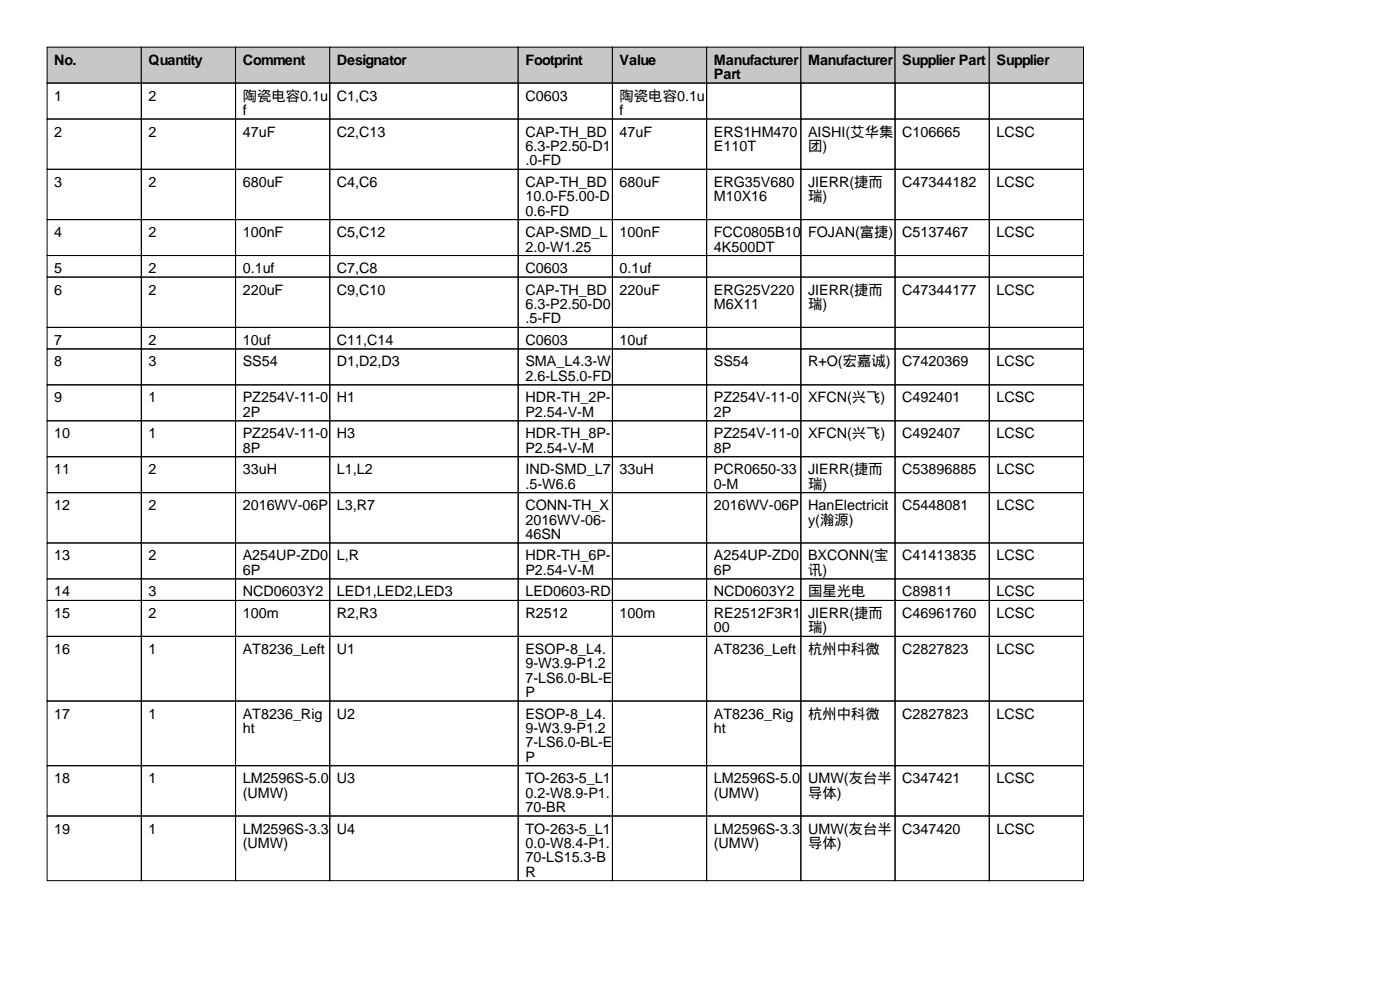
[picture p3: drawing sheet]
<svg xmlns="http://www.w3.org/2000/svg" width="297mm" height="210mm" viewBox="0 0 297 210" stroke-linecap="round" stroke-linejoin="round" font-family="sans-serif">
<defs><g id="words">
<g font-size="3">
<text x="11.5" y="13.7">No.</text>
<text x="31.5" y="13.7">Quantity</text>
<text x="51.5" y="13.7">Comment</text>
<text x="71.5" y="13.7">Designator</text>
<text x="111.5" y="13.7">Footprint</text>
<text x="131.5" y="13.7">Value</text>
<text x="151.5" y="13.7">Manufacturer</text>
<text x="151.5" y="16.8">Part</text>
<text x="171.5" y="13.7">Manufacturer</text>
<text x="191.5" y="13.7">Supplier Part</text>
<text x="211.5" y="13.7">Supplier</text>
<text x="11.5" y="21.3">1</text>
<text x="31.5" y="21.3">2</text>
<text x="51.5" y="21.3">陶瓷电容0.1u</text>
<text x="71.5" y="21.3">C1,C3</text>
<text x="111.5" y="21.3">C0603</text>
<text x="131.5" y="21.3">陶瓷电容0.1u</text>
<text x="11.5" y="29">2</text>
<text x="31.5" y="29">2</text>
<text x="51.5" y="24.4">f</text>
<text x="51.5" y="29">47uF</text>
<text x="71.5" y="29">C2,C13</text>
<text x="111.5" y="29">CAP-TH_BD</text>
<text x="131.5" y="24.4">f</text>
<text x="131.5" y="29">47uF</text>
<text x="151.5" y="29">ERS1HM470</text>
<text x="171.5" y="29">AISHI(艾华集</text>
<text x="191.5" y="29">C106665</text>
<text x="211.5" y="29">LCSC</text>
<text x="111.5" y="32">6.3-P2.50-D1</text>
<text x="111.5" y="35.1">.0-FD</text>
<text x="151.5" y="32">E110T</text>
<text x="171.5" y="32">团)</text>
<text x="11.5" y="39.6">3</text>
<text x="31.5" y="39.6">2</text>
<text x="51.5" y="39.6">680uF</text>
<text x="71.5" y="39.6">C4,C6</text>
<text x="111.5" y="39.6">CAP-TH_BD</text>
<text x="131.5" y="39.6">680uF</text>
<text x="151.5" y="39.6">ERG35V680</text>
<text x="171.5" y="39.6">JIERR(捷而</text>
<text x="191.5" y="39.6">C47344182</text>
<text x="211.5" y="39.6">LCSC</text>
<text x="111.5" y="42.7">10.0-F5.00-D</text>
<text x="111.5" y="45.7">0.6-FD</text>
<text x="151.5" y="42.7">M10X16</text>
<text x="171.5" y="42.7">瑞)</text>
<text x="11.5" y="50.3">4</text>
<text x="31.5" y="50.3">2</text>
<text x="51.5" y="50.3">100nF</text>
<text x="71.5" y="50.3">C5,C12</text>
<text x="111.5" y="50.3">CAP-SMD_L</text>
<text x="111.5" y="53.3">2.0-W1.25</text>
<text x="131.5" y="50.3">100nF</text>
<text x="151.5" y="50.3">FCC0805B10</text>
<text x="151.5" y="53.3">4K500DT</text>
<text x="171.5" y="50.3">FOJAN(富捷)</text>
<text x="191.5" y="50.3">C5137467</text>
<text x="211.5" y="50.3">LCSC</text>
<text x="11.5" y="57.9">5</text>
<text x="31.5" y="57.9">2</text>
<text x="51.5" y="57.9">0.1uf</text>
<text x="71.5" y="57.9">C7,C8</text>
<text x="111.5" y="57.9">C0603</text>
<text x="131.5" y="57.9">0.1uf</text>
<text x="11.5" y="62.5">6</text>
<text x="31.5" y="62.5">2</text>
<text x="51.5" y="62.5">220uF</text>
<text x="71.5" y="62.5">C9,C10</text>
<text x="111.5" y="62.5">CAP-TH_BD</text>
<text x="111.5" y="65.5">6.3-P2.50-D0</text>
<text x="131.5" y="62.5">220uF</text>
<text x="151.5" y="62.5">ERG25V220</text>
<text x="151.5" y="65.5">M6X11</text>
<text x="171.5" y="62.5">JIERR(捷而</text>
<text x="171.5" y="65.5">瑞)</text>
<text x="191.5" y="62.5">C47344177</text>
<text x="211.5" y="62.5">LCSC</text>
<text x="111.5" y="68.6">.5-FD</text>
<text x="11.5" y="73.2">7</text>
<text x="11.5" y="77.7">8</text>
<text x="31.5" y="73.2">2</text>
<text x="31.5" y="77.7">3</text>
<text x="51.5" y="73.2">10uf</text>
<text x="51.5" y="77.7">SS54</text>
<text x="71.5" y="73.2">C11,C14</text>
<text x="71.5" y="77.7">D1,D2,D3</text>
<text x="111.5" y="73.2">C0603</text>
<text x="111.5" y="77.7">SMA_L4.3-W</text>
<text x="131.5" y="73.2">10uf</text>
<text x="151.5" y="77.7">SS54</text>
<text x="171.5" y="77.7">R+O(宏嘉诚)</text>
<text x="191.5" y="77.7">C7420369</text>
<text x="211.5" y="77.7">LCSC</text>
<text x="111.5" y="80.8">2.6-LS5.0-FD</text>
<text x="11.5" y="85.3">9</text>
<text x="31.5" y="85.3">1</text>
<text x="51.5" y="85.3">PZ254V-11-0</text>
<text x="51.5" y="88.4">2P</text>
<text x="71.5" y="85.3">H1</text>
<text x="111.5" y="85.3">HDR-TH_2P-</text>
<text x="111.5" y="88.4">P2.54-V-M</text>
<text x="151.5" y="85.3">PZ254V-11-0</text>
<text x="151.5" y="88.4">2P</text>
<text x="171.5" y="85.3">XFCN(兴飞)</text>
<text x="191.5" y="85.3">C492401</text>
<text x="211.5" y="85.3">LCSC</text>
<text x="11.5" y="93">10</text>
<text x="31.5" y="93">1</text>
<text x="51.5" y="93">PZ254V-11-0</text>
<text x="71.5" y="93">H3</text>
<text x="111.5" y="93">HDR-TH_8P-</text>
<text x="151.5" y="93">PZ254V-11-0</text>
<text x="171.5" y="93">XFCN(兴飞)</text>
<text x="191.5" y="93">C492407</text>
<text x="211.5" y="93">LCSC</text>
<text x="11.5" y="100.6">11</text>
<text x="31.5" y="100.6">2</text>
<text x="51.5" y="96">8P</text>
<text x="51.5" y="100.6">33uH</text>
<text x="71.5" y="100.6">L1,L2</text>
<text x="111.5" y="96">P2.54-V-M</text>
<text x="111.5" y="100.6">IND-SMD_L7</text>
<text x="131.5" y="100.6">33uH</text>
<text x="151.5" y="96">8P</text>
<text x="151.5" y="100.6">PCR0650-33</text>
<text x="171.5" y="100.6">JIERR(捷而</text>
<text x="191.5" y="100.6">C53896885</text>
<text x="211.5" y="100.6">LCSC</text>
<text x="111.5" y="103.6">.5-W6.6</text>
<text x="151.5" y="103.6">0-M</text>
<text x="171.5" y="103.6">瑞)</text>
<text x="11.5" y="108.2">12</text>
<text x="31.5" y="108.2">2</text>
<text x="51.5" y="108.2">2016WV-06P</text>
<text x="71.5" y="108.2">L3,R7</text>
<text x="111.5" y="108.2">CONN-TH_X</text>
<text x="111.5" y="111.3">2016WV-06-</text>
<text x="151.5" y="108.2">2016WV-06P</text>
<text x="171.5" y="108.2">HanElectricit</text>
<text x="171.5" y="111.3">y(瀚源)</text>
<text x="191.5" y="108.2">C5448081</text>
<text x="211.5" y="108.2">LCSC</text>
<text x="11.5" y="118.9">13</text>
<text x="31.5" y="118.9">2</text>
<text x="51.5" y="118.9">A254UP-ZD0</text>
<text x="71.5" y="118.9">L,R</text>
<text x="111.5" y="114.3">46SN</text>
<text x="111.5" y="118.9">HDR-TH_6P-</text>
<text x="151.5" y="118.9">A254UP-ZD0</text>
<text x="171.5" y="118.9">BXCONN(宝</text>
<text x="191.5" y="118.9">C41413835</text>
<text x="211.5" y="118.9">LCSC</text>
<text x="51.5" y="121.9">6P</text>
<text x="111.5" y="121.9">P2.54-V-M</text>
<text x="151.5" y="121.9">6P</text>
<text x="171.5" y="121.9">讯)</text>
<text x="11.5" y="126.5">14</text>
<text x="11.5" y="131.1">15</text>
<text x="31.5" y="126.5">3</text>
<text x="31.5" y="131.1">2</text>
<text x="51.5" y="126.5">NCD0603Y2</text>
<text x="51.5" y="131.1">100m</text>
<text x="71.5" y="126.5">LED1,LED2,LED3</text>
<text x="71.5" y="131.1">R2,R3</text>
<text x="111.5" y="126.5">LED0603-RD</text>
<text x="111.5" y="131.1">R2512</text>
<text x="131.5" y="131.1">100m</text>
<text x="151.5" y="126.5">NCD0603Y2</text>
<text x="151.5" y="131.1">RE2512F3R1</text>
<text x="171.5" y="126.5">国星光电</text>
<text x="171.5" y="131.1">JIERR(捷而</text>
<text x="191.5" y="126.5">C89811</text>
<text x="191.5" y="131.1">C46961760</text>
<text x="211.5" y="126.5">LCSC</text>
<text x="211.5" y="131.1">LCSC</text>
<text x="151.5" y="134.1">00</text>
<text x="171.5" y="134.1">瑞)</text>
<text x="11.5" y="138.7">16</text>
<text x="31.5" y="138.7">1</text>
<text x="51.5" y="138.7">AT8236_Left</text>
<text x="71.5" y="138.7">U1</text>
<text x="111.5" y="138.7">ESOP-8_L4.</text>
<text x="111.5" y="141.7">9-W3.9-P1.2</text>
<text x="151.5" y="138.7">AT8236_Left</text>
<text x="171.5" y="138.7">杭州中科微</text>
<text x="191.5" y="138.7">C2827823</text>
<text x="211.5" y="138.7">LCSC</text>
<text x="111.5" y="144.8">7-LS6.0-BL-E</text>
<text x="111.5" y="147.8">P</text>
<text x="11.5" y="152.4">17</text>
<text x="31.5" y="152.4">1</text>
<text x="51.5" y="152.4">AT8236_Rig</text>
<text x="51.5" y="155.5">ht</text>
<text x="71.5" y="152.4">U2</text>
<text x="111.5" y="152.4">ESOP-8_L4.</text>
<text x="111.5" y="155.5">9-W3.9-P1.2</text>
<text x="151.5" y="152.4">AT8236_Rig</text>
<text x="151.5" y="155.5">ht</text>
<text x="171.5" y="152.4">杭州中科微</text>
<text x="191.5" y="152.4">C2827823</text>
<text x="211.5" y="152.4">LCSC</text>
<text x="111.5" y="158.5">7-LS6.0-BL-E</text>
<text x="111.5" y="161.5">P</text>
<text x="11.5" y="166.1">18</text>
<text x="31.5" y="166.1">1</text>
<text x="51.5" y="166.1">LM2596S-5.0</text>
<text x="71.5" y="166.1">U3</text>
<text x="111.5" y="166.1">TO-263-5_L1</text>
<text x="151.5" y="166.1">LM2596S-5.0</text>
<text x="171.5" y="166.1">UMW(友台半</text>
<text x="191.5" y="166.1">C347421</text>
<text x="211.5" y="166.1">LCSC</text>
<text x="51.5" y="169.2">(UMW)</text>
<text x="111.5" y="169.2">0.2-W8.9-P1.</text>
<text x="111.5" y="172.2">70-BR</text>
<text x="151.5" y="169.2">(UMW)</text>
<text x="171.5" y="169.2">导体)</text>
<text x="11.5" y="176.8">19</text>
<text x="31.5" y="176.8">1</text>
<text x="51.5" y="176.8">LM2596S-3.3</text>
<text x="51.5" y="179.8">(UMW)</text>
<text x="71.5" y="176.8">U4</text>
<text x="111.5" y="176.8">TO-263-5_L1</text>
<text x="111.5" y="179.8">0.0-W8.4-P1.</text>
<text x="151.5" y="176.8">LM2596S-3.3</text>
<text x="151.5" y="179.8">(UMW)</text>
<text x="171.5" y="176.8">UMW(友台半</text>
<text x="171.5" y="179.8">导体)</text>
<text x="191.5" y="176.8">C347420</text>
<text x="211.5" y="176.8">LCSC</text>
<text x="111.5" y="182.9">70-LS15.3-B</text>
<text x="111.5" y="185.9">R</text>
</g>
</g></defs>
<g fill="#c7c7c7" stroke="#000" stroke-width=".21">
<path d="M10 10h20v7.6h-20z"/>
<path d="M30 10h20v7.6h-20z"/>
<path d="M50 10h20v7.6h-20z"/>
<path d="M70 10h40v7.6h-40z"/>
<path d="M110 10h20v7.6h-20z"/>
<path d="M130 10h20v7.6h-20z"/>
<path d="M150 10h20v7.6h-20z"/>
<path d="M170 10h20v7.6h-20z"/>
<path d="M190 10h20v7.6h-20z"/>
<path d="M210 10h20v7.6h-20z"/>
</g>
<g fill="none" stroke="#000" stroke-width=".21">
<path d="M10 17.6h20v7.6h-20zM30 17.6h20v7.6h-20zM50 17.6h20v7.6h-20zM70 17.6h40v7.6h-40zM110 17.6h20v7.6h-20zM130 17.6h20v7.6h-20zM150 17.6h20v7.6h-20zM170 17.6h20v7.6h-20zM190 17.6h20v7.6h-20zM210 17.6h20v7.6h-20zM10 25.2h20v10.7h-20zM10 35.9h20v10.7h-20z"/>
<path d="M30 25.2h20v10.7h-20zM30 35.9h20v10.7h-20zM50 25.2h20v10.7h-20zM50 35.9h20v10.7h-20zM70 25.2h40v10.7h-40zM70 35.9h40v10.7h-40zM110 25.2h20v10.7h-20zM110 35.9h20v10.7h-20zM130 25.2h20v10.7h-20zM130 35.9h20v10.7h-20zM150 25.2h20v10.7h-20zM150 35.9h20v10.7h-20z"/>
<path d="M170 25.2h20v10.7h-20zM170 35.9h20v10.7h-20zM190 25.2h20v10.7h-20zM190 35.9h20v10.7h-20zM210 25.2h20v10.7h-20zM210 35.9h20v10.7h-20zM10 46.6h20v7.6h-20zM10 54.2h20v4.6h-20zM10 58.8h20v10.6h-20zM30 46.6h20v7.6h-20zM30 54.2h20v4.6h-20zM30 58.8h20v10.6h-20z"/>
<path d="M50 46.6h20v7.6h-20zM50 54.2h20v4.6h-20zM50 58.8h20v10.6h-20zM70 46.6h40v7.6h-40zM70 54.2h40v4.6h-40zM70 58.8h40v10.6h-40zM110 46.6h20v7.6h-20zM110 54.2h20v4.6h-20zM110 58.8h20v10.6h-20zM130 46.6h20v7.6h-20zM130 54.2h20v4.6h-20zM130 58.8h20v10.6h-20z"/>
<path d="M150 46.6h20v7.6h-20zM150 54.2h20v4.6h-20zM150 58.8h20v10.6h-20zM170 46.6h20v7.6h-20zM170 54.2h20v4.6h-20zM170 58.8h20v10.6h-20zM190 46.6h20v7.6h-20zM190 54.2h20v4.6h-20zM190 58.8h20v10.6h-20zM210 46.6h20v7.6h-20zM210 54.2h20v4.6h-20zM210 58.8h20v10.6h-20z"/>
<path d="M10 69.4h20v4.6h-20zM10 74h20v7.6h-20zM30 69.4h20v4.6h-20zM30 74h20v7.6h-20zM50 69.4h20v4.6h-20zM50 74h20v7.6h-20zM70 69.4h40v4.6h-40zM70 74h40v7.6h-40zM110 69.4h20v4.6h-20zM110 74h20v7.6h-20zM130 69.4h20v4.6h-20zM130 74h20v7.6h-20z"/>
<path d="M150 69.4h20v4.6h-20zM150 74h20v7.6h-20zM170 69.4h20v4.6h-20zM170 74h20v7.6h-20zM190 69.4h20v4.6h-20zM190 74h20v7.6h-20zM210 69.4h20v4.6h-20zM210 74h20v7.6h-20zM10 81.6h20v7.6h-20zM10 89.2h20v7.7h-20zM10 96.9h20v7.6h-20zM30 81.6h20v7.6h-20z"/>
<path d="M30 89.2h20v7.7h-20zM30 96.9h20v7.6h-20zM50 81.6h20v7.6h-20zM50 89.2h20v7.7h-20zM50 96.9h20v7.6h-20zM70 81.6h40v7.6h-40zM70 89.2h40v7.7h-40zM70 96.9h40v7.6h-40zM110 81.6h20v7.6h-20zM110 89.2h20v7.7h-20zM110 96.9h20v7.6h-20zM130 81.6h20v7.6h-20z"/>
<path d="M130 89.2h20v7.7h-20zM130 96.9h20v7.6h-20zM150 81.6h20v7.6h-20zM150 89.2h20v7.7h-20zM150 96.9h20v7.6h-20zM170 81.6h20v7.6h-20zM170 89.2h20v7.7h-20zM170 96.9h20v7.6h-20zM190 81.6h20v7.6h-20zM190 89.2h20v7.7h-20zM190 96.9h20v7.6h-20zM210 81.6h20v7.6h-20z"/>
<path d="M210 89.2h20v7.7h-20zM210 96.9h20v7.6h-20zM10 104.5h20v10.7h-20zM10 115.2h20v7.6h-20zM30 104.5h20v10.7h-20zM30 115.2h20v7.6h-20zM50 104.5h20v10.7h-20zM50 115.2h20v7.6h-20zM70 104.5h40v10.7h-40zM70 115.2h40v7.6h-40zM110 104.5h20v10.7h-20zM110 115.2h20v7.6h-20z"/>
<path d="M130 104.5h20v10.7h-20zM130 115.2h20v7.6h-20zM150 104.5h20v10.7h-20zM150 115.2h20v7.6h-20zM170 104.5h20v10.7h-20zM170 115.2h20v7.6h-20zM190 104.5h20v10.7h-20zM190 115.2h20v7.6h-20zM210 104.5h20v10.7h-20zM210 115.2h20v7.6h-20zM10 122.8h20v4.5h-20zM10 127.3h20v7.7h-20z"/>
<path d="M10 135h20v13.7h-20zM30 122.8h20v4.5h-20zM30 127.3h20v7.7h-20zM30 135h20v13.7h-20zM50 122.8h20v4.5h-20zM50 127.3h20v7.7h-20zM50 135h20v13.7h-20zM70 122.8h40v4.5h-40zM70 127.3h40v7.7h-40zM70 135h40v13.7h-40zM110 122.8h20v4.5h-20zM110 127.3h20v7.7h-20z"/>
<path d="M110 135h20v13.7h-20zM130 122.8h20v4.5h-20zM130 127.3h20v7.7h-20zM130 135h20v13.7h-20zM150 122.8h20v4.5h-20zM150 127.3h20v7.7h-20zM150 135h20v13.7h-20zM170 122.8h20v4.5h-20zM170 127.3h20v7.7h-20zM170 135h20v13.7h-20zM190 122.8h20v4.5h-20zM190 127.3h20v7.7h-20z"/>
<path d="M190 135h20v13.7h-20zM210 122.8h20v4.5h-20zM210 127.3h20v7.7h-20zM210 135h20v13.7h-20zM10 148.7h20v13.7h-20zM30 148.7h20v13.7h-20zM50 148.7h20v13.7h-20zM70 148.7h40v13.7h-40zM110 148.7h20v13.7h-20zM130 148.7h20v13.7h-20zM150 148.7h20v13.7h-20zM170 148.7h20v13.7h-20z"/>
<path d="M190 148.7h20v13.7h-20zM210 148.7h20v13.7h-20zM10 162.4h20v10.7h-20zM10 173.1h20v13.7h-20zM30 162.4h20v10.7h-20zM30 173.1h20v13.7h-20zM50 162.4h20v10.7h-20zM50 173.1h20v13.7h-20zM70 162.4h40v10.7h-40zM70 173.1h40v13.7h-40zM110 162.4h20v10.7h-20zM110 173.1h20v13.7h-20z"/>
<path d="M130 162.4h20v10.7h-20zM130 173.1h20v13.7h-20zM150 162.4h20v10.7h-20zM150 173.1h20v13.7h-20zM170 162.4h20v10.7h-20zM170 173.1h20v13.7h-20zM190 162.4h20v10.7h-20zM190 173.1h20v13.7h-20zM210 162.4h20v10.7h-20zM210 173.1h20v13.7h-20z"/>
</g>
<use href="#words"/>
</svg>
